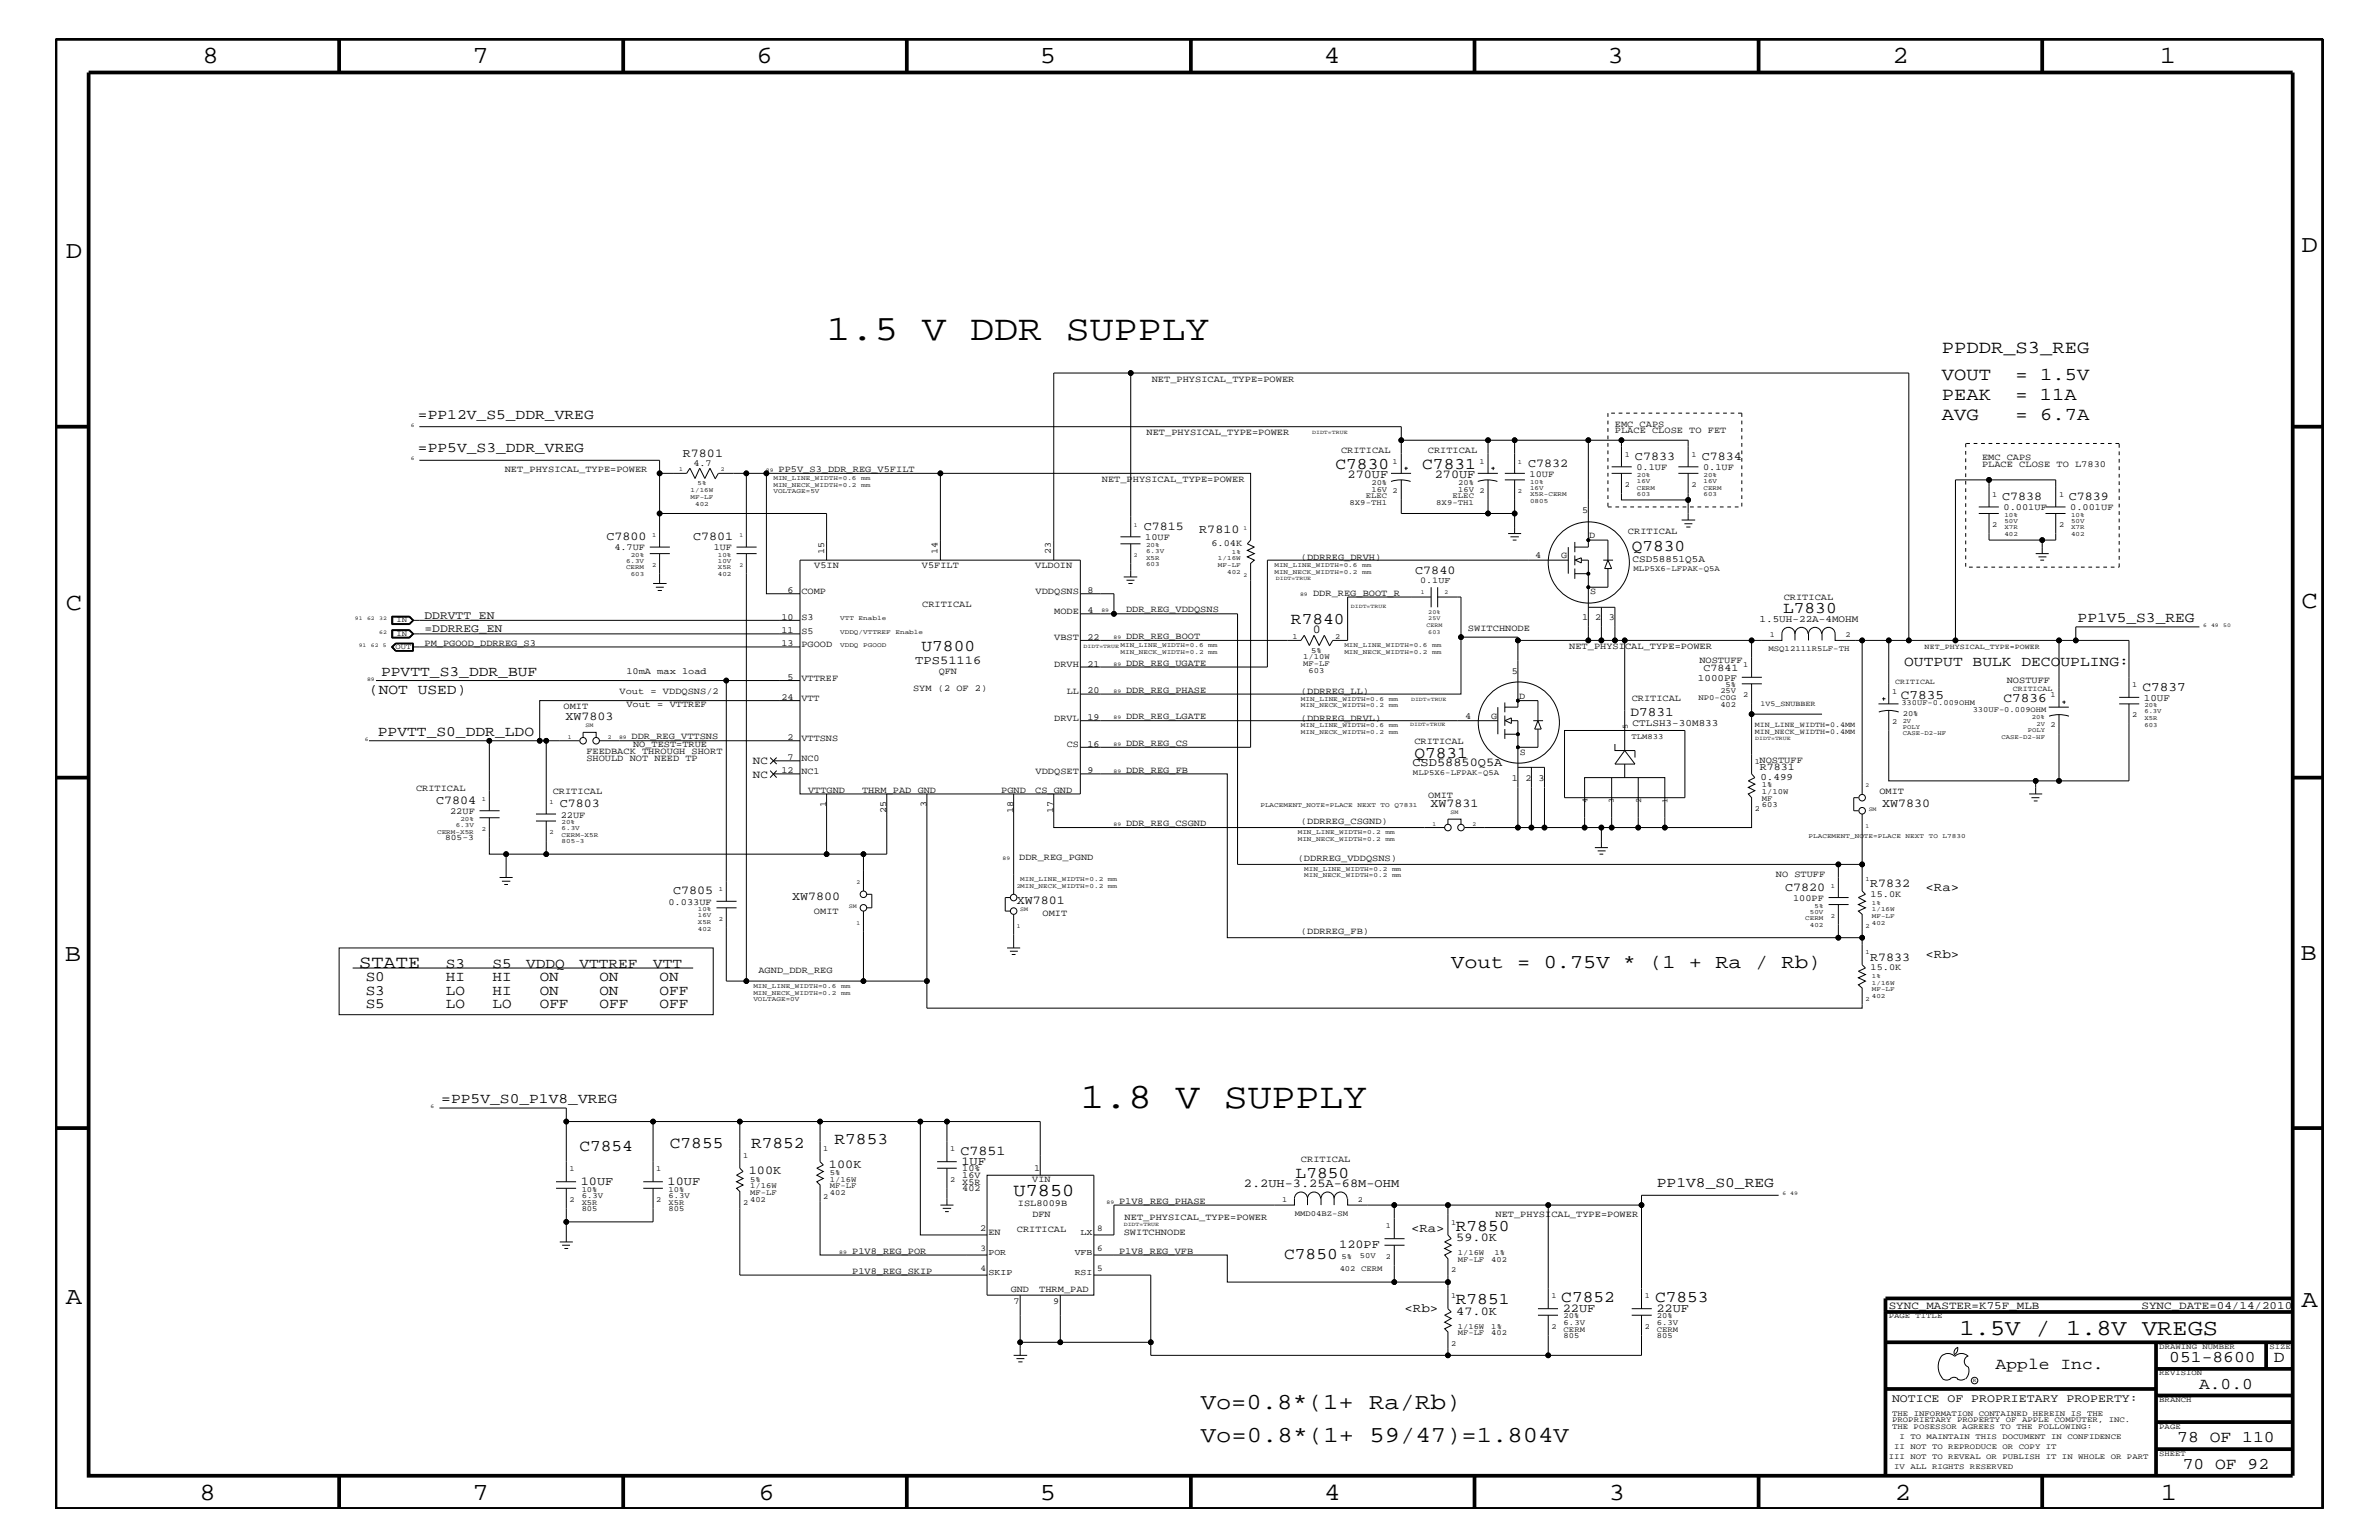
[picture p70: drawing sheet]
<svg xmlns="http://www.w3.org/2000/svg" width="432mm" height="279mm" viewBox="0 0 432 279" stroke-linecap="round" stroke-linejoin="round" font-family="sans-serif">
<defs><g id="words">
<g font-size="6.5">
<text x="150" y="61.7">1.5 V DDR SUPPLY</text>
<text x="196.1" y="201">1.8 V SUPPLY</text>
</g>
<g font-size="4.5">
<text x="36.7" y="11.5">8</text>
<text x="85.8" y="11.5">7</text>
<text x="137.3" y="11.5">6</text>
<text x="188.7" y="11.5">5</text>
<text x="240.3" y="11.5">4</text>
<text x="291.8" y="11.5">3</text>
<text x="343.5" y="11.5">2</text>
<text x="392" y="11.5">1</text>
<text x="11.9" y="46.8">D</text>
<text x="417.7" y="45.7">D</text>
<text x="11.9" y="110.6">C</text>
<text x="417.7" y="110.3">C</text>
<text x="11.8" y="174.3">B</text>
<text x="417.6" y="174.2">B</text>
<text x="11.9" y="236.7">A</text>
<text x="417.7" y="237.1">A</text>
<text x="36.2" y="272.1">8</text>
<text x="85.8" y="272.1">7</text>
<text x="137.7" y="272.1">6</text>
<text x="188.7" y="272.1">5</text>
<text x="240.4" y="272.1">4</text>
<text x="292" y="272.1">3</text>
<text x="343.9" y="272.1">2</text>
<text x="392.2" y="272.1">1</text>
</g>
<g font-size="4.1">
<text x="355.7" y="242.3">1.5V / 1.8V VREGS</text>
<text x="217.9" y="255.6">Vo=0.8*(1+ Ra/Rb)</text>
<text x="217.9" y="261.6">Vo=0.8*(1+ 59/47)=1.804V</text>
</g>
<text font-size="3.6" x="263.4" y="175.6">Vout = 0.75V * (1 + Ra / Rb)</text>
<g font-size="3.3">
<text x="352.5" y="64">PPDDR_S3_REG</text>
<text x="352.5" y="68.9">VOUT</text>
<text x="365.8" y="68.9">= 1.5V</text>
<text x="352.5" y="76.2">AVG</text>
<text x="352.5" y="72.6">PEAK</text>
<text x="365.8" y="72.6">= 11A</text>
<text x="365.8" y="76.2">= 6.7A</text>
<text x="65.2" y="175.6">STATE</text>
<text x="184" y="217">U7850</text>
</g>
<g font-size="3">
<text x="242.4" y="85">C7830</text>
<text x="258.1" y="85">C7831</text>
<text x="296.2" y="99.9">Q7830</text>
<text x="234.3" y="113.1">R7840</text>
<text x="323.6" y="111.2">L7830</text>
<text x="167.3" y="118.1">U7800</text>
<text x="256.7" y="137.5">Q7831</text>
<text x="105.2" y="208.9">C7854</text>
<text x="121.6" y="208.3">C7855</text>
<text x="136.3" y="208.2">R7852</text>
<text x="151.5" y="207.6">R7853</text>
<text x="235.2" y="213.6">L7850</text>
<text x="264.2" y="223.4">R7850</text>
<text x="233.1" y="228.4">C7850</text>
<text x="264.2" y="236.7">R7851</text>
<text x="283.4" y="236.2">C7852</text>
<text x="300.4" y="236.2">C7853</text>
<text x="362.2" y="248.4">Apple Inc.</text>
<text x="393.7" y="247.1">051-8600</text>
<text x="399.2" y="252">A.0.0</text>
<text x="412.7" y="247.1">D</text>
<text x="395.2" y="261.6">78 OF 110</text>
<text x="396.2" y="266.6">70 OF 92</text>
</g>
<g font-size="2.6">
<text x="75.9" y="76">=PP12V_S5_DDR_VREG</text>
<text x="75.9" y="82">=PP5V_S3_DDR_VREG</text>
<text x="377.1" y="112.9">PP1V5_S3_REG</text>
<text x="67" y="125.9">(NOT USED)</text>
<text x="69.2" y="122.6">PPVTT_S3_DDR_BUF</text>
<text x="345.6" y="120.8">OUTPUT BULK DECOUPLING:</text>
<text x="68.6" y="133.5">PPVTT_S0_DDR_LDO</text>
<text x="66.4" y="178">S0</text>
<text x="80.9" y="175.6">S3</text>
<text x="80.9" y="178">HI</text>
<text x="89.4" y="175.6">S5</text>
<text x="89.4" y="178">HI</text>
<text x="95.5" y="175.6">VDDQ</text>
<text x="98" y="178">ON</text>
<text x="105.2" y="175.6">VTTREF</text>
<text x="108.8" y="178">ON</text>
<text x="118.5" y="175.6">VTT</text>
<text x="119.7" y="178">ON</text>
<text x="66.4" y="180.5">S3</text>
<text x="66.4" y="182.9">S5</text>
<text x="80.9" y="182.9">LO</text>
<text x="80.9" y="180.5">LO</text>
<text x="89.4" y="182.9">LO</text>
<text x="89.4" y="180.5">HI</text>
<text x="98" y="182.9">OFF</text>
<text x="98" y="180.5">ON</text>
<text x="108.8" y="180.5">ON</text>
<text x="108.8" y="182.9">OFF</text>
<text x="119.7" y="180.5">OFF</text>
<text x="119.7" y="182.9">OFF</text>
<text x="80.1" y="200.2">=PP5V_S0_P1V8_VREG</text>
<text x="300.7" y="215.3">PP1V8_S0_REG</text>
</g>
<text font-size="2.5" x="174.3" y="209.6">C7851</text>
<g font-size="2.4">
<text x="388.9" y="125.3">C7837</text>
<text x="296" y="129.9">D7831</text>
<text x="345" y="126.9">C7835</text>
<text x="363.6" y="127.5">C7836</text>
</g>
<g font-size="2.3">
<text x="349.5" y="161.7">&lt;Ra&gt;</text>
<text x="349.5" y="173.8">&lt;Rb&gt;</text>
<text x="256.1" y="223.5">&lt;Ra&gt;</text>
<text x="254.9" y="238">&lt;Rb&gt;</text>
</g>
<g font-size="2.2">
<text x="124" y="82.8">R7801</text>
<text x="296.8" y="83.5">C7833</text>
<text x="308.9" y="83.5">C7834</text>
<text x="244.6" y="86.7">270UF</text>
<text x="260.4" y="86.7">270UF</text>
<text x="277.4" y="84.7">C7832</text>
<text x="363.4" y="90.7">C7838</text>
<text x="375.5" y="90.7">C7839</text>
<text x="110.1" y="98">C7800</text>
<text x="125.8" y="98">C7801</text>
<text x="207.6" y="96.2">C7815</text>
<text x="217.7" y="96.7">R7810</text>
<text x="256.9" y="104.1">C7840</text>
<text x="238.3" y="114.8">0</text>
<text x="166.1" y="120.4">TPS51116</text>
<text x="102.7" y="130.7">XW7803</text>
<text x="256.4" y="139">CSD58850Q5A</text>
<text x="79.2" y="145.9">C7804</text>
<text x="101.6" y="146.5">C7803</text>
<text x="259.6" y="146.4">XW7831</text>
<text x="341.6" y="146.4">XW7830</text>
<text x="324" y="161.7">C7820</text>
<text x="339.4" y="160.9">R7832</text>
<text x="122.2" y="162.2">C7805</text>
<text x="143.8" y="163.4">XW7800</text>
<text x="184.6" y="163.9">XW7801</text>
<text x="339.4" y="174.3">R7833</text>
<text x="105.4" y="215">10UF</text>
<text x="121.2" y="215">10UF</text>
<text x="135.9" y="213">100K</text>
<text x="150.5" y="211.9">100K</text>
<text x="174.5" y="211.4">1UF</text>
<text x="225.8" y="215.3">2.2UH-3.25A-68M-OHM</text>
<text x="243.1" y="226.5">120PF</text>
<text x="264.3" y="225.2">59.0K</text>
<text x="264.3" y="238.5">47.0K</text>
<text x="283.6" y="238">22UF</text>
<text x="300.7" y="238">22UF</text>
</g>
<g font-size="2.1">
<text x="77" y="112.3">DDRVTT_EN</text>
<text x="77" y="114.8">=DDRREG_EN</text>
<text x="343.4" y="254.4">NOTICE OF PROPRIETARY PROPERTY:</text>
</g>
<g font-size="2">
<text x="136.7" y="138.6">NC</text>
<text x="136.7" y="141.1">NC</text>
<text x="342.8" y="237.4">SYNC_MASTER=K75F_MLB</text>
<text x="388.7" y="237.4">SYNC_DATE=04/14/2010</text>
</g>
<g font-size="1.9">
<text x="309.2" y="121.7">C7841</text>
<text x="319.4" y="139.7">R7831</text>
</g>
<g font-size="1.8">
<text x="296.3" y="102.1">CSD58851Q5A</text>
<text x="319.4" y="112.9">1.5UH-22A-4MOHM</text>
<text x="308.2" y="123.5">1000PF</text>
<text x="296.3" y="131.7">CTLSH3-30M833</text>
<text x="389.1" y="127.1">10UF</text>
<text x="319.5" y="141.5">0.499</text>
</g>
<g font-size="1.7">
<text x="209" y="69.3">NET_PHYSICAL_TYPE=POWER</text>
<text x="293.1" y="77.4">EMC CAPS</text>
<text x="208.1" y="78.9">NET_PHYSICAL_TYPE=POWER</text>
<text x="243.4" y="82.2">CRITICAL</text>
<text x="259.2" y="82.2">CRITICAL</text>
<text x="293.1" y="78.6">PLACE CLOSE TO FET</text>
<text x="359.7" y="83.5">EMC CAPS</text>
<text x="91.6" y="85.6">NET_PHYSICAL_TYPE=POWER</text>
<text x="125.9" y="84.5">4.7</text>
<text x="141.3" y="85.6">PP5V_S3_DDR_REG_V5FILT</text>
<text x="200" y="87.4">NET_PHYSICAL_TYPE=POWER</text>
<text x="277.6" y="86.5">10UF</text>
<text x="297" y="85.3">0.1UF</text>
<text x="309.1" y="85.3">0.1UF</text>
<text x="359.7" y="84.7">PLACE CLOSE TO L7830</text>
<text x="287.2" y="93.2">5</text>
<text x="363.6" y="92.6">0.001UF</text>
<text x="375.8" y="92.6">0.001UF</text>
<text x="111.5" y="99.9">4.7UF</text>
<text x="129.5" y="99.9">1UF</text>
<text x="149.6" y="100.4" transform="rotate(-90 149.6 100.4)">15</text>
<text x="170.2" y="100.4" transform="rotate(-90 170.2 100.4)">14</text>
<text x="190.8" y="100.4" transform="rotate(-90 190.8 100.4)">23</text>
<text x="207.9" y="98">10UF</text>
<text x="219.9" y="99.1">6.04K</text>
<text x="236.1" y="101.6">(DDRREG_DRVH)</text>
<text x="278.6" y="101.3">4</text>
<text x="283.4" y="101.3">G</text>
<text x="288.5" y="97.6">D</text>
<text x="295.5" y="96.8">CRITICAL</text>
<text x="142.9" y="107.6">6</text>
<text x="145.5" y="107.7">COMP</text>
<text x="147.8" y="103.1">V5IN</text>
<text x="167.3" y="103.1">V5FILT</text>
<text x="187.9" y="103.1">VLDOIN</text>
<text x="188" y="107.7">VDDQSNS</text>
<text x="197.4" y="107.6">8</text>
<text x="288.6" y="107.8">S</text>
<text x="141.8" y="112.5">10</text>
<text x="145.5" y="112.6">S3</text>
<text x="167.4" y="110.2">CRITICAL</text>
<text x="191.3" y="111.4">MODE</text>
<text x="197.4" y="111.2">4</text>
<text x="204.4" y="111.1">DDR_REG_VDDQSNS</text>
<text x="238.3" y="108.1">DDR_REG_BOOT_R</text>
<text x="287.2" y="112.6">1</text>
<text x="289.6" y="112.6">2</text>
<text x="292" y="112.6">3</text>
<text x="323.8" y="108.9">CRITICAL</text>
<text x="77" y="117.2">PM_PGOOD_DDRREG_S3</text>
<text x="141.8" y="114.8">11</text>
<text x="141.8" y="117.3">13</text>
<text x="145.5" y="117.4">PGOOD</text>
<text x="145.5" y="115">S5</text>
<text x="191.3" y="116.2">VBST</text>
<text x="197.4" y="116.1">22</text>
<text x="204.4" y="115.9">DDR_REG_BOOT</text>
<text x="266.4" y="114.4">SWITCHNODE</text>
<text x="284.8" y="117.7">NET_PHYSICAL_TYPE=POWER</text>
<text x="112.4" y="125.9">Vout = VDDQSNS/2</text>
<text x="113.7" y="122.3">10mA max load</text>
<text x="142.9" y="123.4">5</text>
<text x="145.5" y="123.5">VTTREF</text>
<text x="165.7" y="125.3">SYM (2 OF 2)</text>
<text x="170.4" y="122.4">QFN</text>
<text x="191.3" y="121">DRVH</text>
<text x="193.6" y="125.9">LL</text>
<text x="197.4" y="125.8">20</text>
<text x="197.4" y="120.9">21</text>
<text x="204.4" y="120.8">DDR_REG_UGATE</text>
<text x="204.4" y="125.7">DDR_REG_PHASE</text>
<text x="236.1" y="125.9">(DDRREG_LL)</text>
<text x="274.4" y="122.3">5</text>
<text x="308.4" y="120.3">NOSTUFF</text>
<text x="364.2" y="123.9">NOSTUFF</text>
<text x="102.3" y="128.6">OMIT</text>
<text x="113.7" y="128.3">Vout = VTTREF</text>
<text x="141.8" y="127">24</text>
<text x="145.5" y="127.1">VTT</text>
<text x="191.3" y="130.8">DRVL</text>
<text x="197.4" y="130.7">19</text>
<text x="204.4" y="130.5">DDR_REG_LGATE</text>
<text x="236.1" y="130.8">(DDRREG_DRVL)</text>
<text x="265.9" y="130.4">4</text>
<text x="270.7" y="130.4">G</text>
<text x="275.8" y="126.8">D</text>
<text x="296.2" y="127.1">CRITICAL</text>
<text x="106.4" y="136.8">FEEDBACK THROUGH SHORT</text>
<text x="114.6" y="134.1">DDR_REG_VTTSNS</text>
<text x="114.9" y="135.6">NO_TEST=TRUE</text>
<text x="142.9" y="134.2">2</text>
<text x="142.9" y="137.9">7</text>
<text x="145.5" y="134.4">VTTSNS</text>
<text x="193.6" y="135.6">CS</text>
<text x="197.4" y="135.5">16</text>
<text x="204.4" y="135.3">DDR_REG_CS</text>
<text x="256.7" y="135">CRITICAL</text>
<text x="275.8" y="136.9">S</text>
<text x="75.5" y="143.5">CRITICAL</text>
<text x="106.4" y="138">SHOULD NOT NEED TP</text>
<text x="141.8" y="140.3">12</text>
<text x="145.5" y="138">NC0</text>
<text x="145.5" y="140.4">NC1</text>
<text x="146.7" y="143.9">VTTGND</text>
<text x="156.5" y="143.9">THRM_PAD GND</text>
<text x="181.7" y="143.9">PGND</text>
<text x="187.9" y="143.9">CS_GND</text>
<text x="188" y="140.4">VDDQSET</text>
<text x="197.4" y="140.3">9</text>
<text x="204.4" y="140.2">DDR_REG_FB</text>
<text x="274.4" y="141.7">1</text>
<text x="276.9" y="141.7">2</text>
<text x="279.2" y="141.7">3</text>
<text x="319.4" y="138.4">NOSTUFF</text>
<text x="81.7" y="147.7">22UF</text>
<text x="100.3" y="144">CRITICAL</text>
<text x="101.8" y="148.4">22UF</text>
<text x="149.9" y="146.4" transform="rotate(-90 149.9 146.4)">1</text>
<text x="160.9" y="147.5" transform="rotate(-90 160.9 147.5)">25</text>
<text x="168.1" y="146.4" transform="rotate(-90 168.1 146.4)">3</text>
<text x="183.9" y="147.5" transform="rotate(-90 183.9 147.5)">18</text>
<text x="191.2" y="147.5" transform="rotate(-90 191.2 147.5)">17</text>
<text x="204.4" y="149.9">DDR_REG_CSGND</text>
<text x="236.1" y="149.5">(DDRREG_CSGND)</text>
<text x="259.2" y="144.7">OMIT</text>
<text x="341.1" y="144">OMIT</text>
<text x="185" y="156">DDR_REG_PGND</text>
<text x="235.5" y="156.2">(DDRREG_VDDQSNS)</text>
<text x="322.3" y="159.2">NO STUFF</text>
<text x="121.3" y="164.1">0.033UF</text>
<text x="147.7" y="165.8">OMIT</text>
<text x="189.2" y="166.1">OMIT</text>
<text x="325.5" y="163.5">100PF</text>
<text x="339.5" y="162.8">15.0K</text>
<text x="236.1" y="169.5">(DDRREG_FB)</text>
<text x="137.7" y="176.6">AGND_DDR_REG</text>
<text x="339.5" y="176.1">15.0K</text>
<text x="174.7" y="213.6">16V</text>
<text x="174.7" y="214.9">X5R</text>
<text x="174.7" y="212.5">10%</text>
<text x="187.4" y="214.4">VIN</text>
<text x="187.7" y="212.4">1</text>
<text x="236.1" y="210.8">CRITICAL</text>
<text x="174.7" y="216.1">402</text>
<text x="184.7" y="218.9">ISL8009B</text>
<text x="187.4" y="220.8">DFN</text>
<text x="203.1" y="218.4">P1V8_REG_PHASE</text>
<text x="204.1" y="221.3">NET_PHYSICAL_TYPE=POWER</text>
<text x="271.4" y="220.8">NET_PHYSICAL_TYPE=POWER</text>
<text x="154.7" y="227.5">P1V8_REG_POR</text>
<text x="177.9" y="223.4">2</text>
<text x="179.4" y="224.1">EN</text>
<text x="184.6" y="223.5">CRITICAL</text>
<text x="203.1" y="227.5">P1V8_REG_VFB</text>
<text x="204" y="224.1">SWITCHNODE</text>
<text x="154.7" y="231.1">P1V8_REG_SKIP</text>
<text x="183.5" y="234.4">GND</text>
<text x="184" y="236.7">7</text>
<text x="188.6" y="234.4">THRM_PAD</text>
<text x="191.2" y="236.7">9</text>
</g>
<g font-size="1.6">
<text x="257.8" y="105.9">0.1UF</text>
<text x="178" y="227">3</text>
<text x="179.4" y="227.7">POR</text>
<text x="195.1" y="227.7">VFB</text>
<text x="196.1" y="224.1">LX</text>
<text x="199.1" y="223.4">8</text>
<text x="199.1" y="227">6</text>
<text x="178" y="230.7">4</text>
<text x="179.4" y="231.3">SKIP</text>
<text x="195.1" y="231.3">RSI</text>
<text x="199.1" y="230.7">5</text>
</g>
<text font-size="1.5" x="80.8" y="152.4">805-3</text>
<g font-size="1.4">
<text x="294.9" y="82.8">1</text>
<text x="307" y="82.8">1</text>
<text x="248.9" y="88.1">20%</text>
<text x="248.9" y="89.3">16V 2</text>
<text x="252.7" y="84.1">1</text>
<text x="264.7" y="89.3">16V 2</text>
<text x="264.7" y="88.1">20%</text>
<text x="268.6" y="84.1">1</text>
<text x="294.9" y="88.3">2</text>
<text x="307" y="88.3">2</text>
<text x="244.9" y="91.6">8X9-TH1</text>
<text x="247.9" y="90.4">ELEC</text>
<text x="260.7" y="91.6">8X9-TH1</text>
<text x="263.7" y="90.4">ELEC</text>
<text x="361.6" y="95.6">2</text>
<text x="361.6" y="90.1">1</text>
<text x="373.7" y="95.6">2</text>
<text x="373.7" y="90.1">1</text>
<text x="296.5" y="103.6">MLP5X6-LFPAK-Q5A</text>
<text x="72" y="112.9">IN</text>
<text x="71.8" y="117.8">OUT</text>
<text x="72" y="115.3">IN</text>
<text x="234.6" y="115.9">1</text>
<text x="236.5" y="119.6">1/10W</text>
<text x="238" y="118.4">5%</text>
<text x="242.3" y="115.9">2</text>
<text x="321" y="118.1">MSQ12111R5LF-TH</text>
<text x="321.2" y="115.6">1</text>
<text x="334.9" y="115.6">2</text>
<text x="349.3" y="117.7">NET_PHYSICAL_TYPE=POWER</text>
<text x="236.5" y="120.8">MF-LF</text>
<text x="237.5" y="122">603</text>
<text x="312.3" y="125.8">25V</text>
<text x="313.2" y="124.7">5%</text>
<text x="316.4" y="121">1</text>
<text x="343.4" y="125.9">1</text>
<text x="344" y="124.1">CRITICAL</text>
<text x="365.3" y="125.3">CRITICAL</text>
<text x="387" y="124.7">1</text>
<text x="308.3" y="127">NP0-C0G</text>
<text x="312.3" y="128.2">402</text>
<text x="316.4" y="126.5">2</text>
<text x="318.5" y="131.9">MIN_LINE_WIDTH=0.4MM</text>
<text x="319.5" y="128">1V5_SNUBBER</text>
<text x="343.4" y="131.3">2</text>
<text x="345.1" y="128">330UF-0.009OHM</text>
<text x="345.4" y="129.9">20%</text>
<text x="358.1" y="129.1">330UF-0.009OHM</text>
<text x="372.2" y="131.9">2</text>
<text x="372.2" y="126.5">1</text>
<text x="387" y="130.2">2</text>
<text x="295.5" y="132.2" transform="rotate(-90 295.5 132.2)">5</text>
<text x="296.1" y="134.1">TLM833</text>
<text x="318.5" y="133.2">MIN_NECK_WIDTH=0.4MM</text>
<text x="256.5" y="140.6">MLP5X6-LFPAK-Q5A</text>
<text x="318.5" y="138.6">1</text>
<text x="319.8" y="142.9">1%</text>
<text x="288.1" y="145.7" transform="rotate(-90 288.1 145.7)">4</text>
<text x="292.9" y="145.7" transform="rotate(-90 292.9 145.7)">3</text>
<text x="297.9" y="145.7" transform="rotate(-90 297.9 145.7)">2</text>
<text x="302.7" y="145.7" transform="rotate(-90 302.7 145.7)">1</text>
<text x="318.5" y="147.1">2</text>
<text x="319.8" y="146.5">603</text>
<text x="319.8" y="145.3">MF</text>
<text x="319.8" y="144">1/10W</text>
<text x="149.4" y="208.9">1</text>
<text x="172.5" y="208.9">1</text>
<text x="103.4" y="212.5">1</text>
<text x="119.1" y="212.5">1</text>
<text x="134.9" y="210.2">1</text>
<text x="136.1" y="215.6">1/16W</text>
<text x="136.1" y="214.4">5%</text>
<text x="150.6" y="213.2">5%</text>
<text x="150.6" y="214.4">1/16W</text>
<text x="150.6" y="215.6">MF-LF</text>
<text x="172.5" y="214.4">2</text>
<text x="103.4" y="218">2</text>
<text x="105.6" y="217.3">6.3V</text>
<text x="105.6" y="218.6">X5R</text>
<text x="105.6" y="219.7">805</text>
<text x="105.6" y="216.2">10%</text>
<text x="119.1" y="218">2</text>
<text x="121.3" y="217.3">6.3V</text>
<text x="121.3" y="218.6">X5R</text>
<text x="121.3" y="219.7">805</text>
<text x="121.3" y="216.2">10%</text>
<text x="134.9" y="218.6">2</text>
<text x="136.1" y="216.9">MF-LF</text>
<text x="136.1" y="218">402</text>
<text x="149.4" y="217.5">2</text>
<text x="150.6" y="216.9">402</text>
<text x="232.7" y="218">1</text>
<text x="235" y="220.6">MMD04BZ-SM</text>
<text x="246.5" y="218">2</text>
<text x="251.5" y="222.9">1</text>
<text x="263.4" y="222.3">1</text>
<text x="264.6" y="227.7">1/16W</text>
<text x="271.3" y="227.7">1%</text>
<text x="243.2" y="230.7">402</text>
<text x="243.5" y="228.4">5%</text>
<text x="246.8" y="228.2">50V</text>
<text x="247.1" y="230.7">CERM</text>
<text x="251.5" y="228.4">2</text>
<text x="263.4" y="230.7">2</text>
<text x="264.6" y="229">MF-LF</text>
<text x="270.7" y="229">402</text>
<text x="263.4" y="235.6">1</text>
<text x="281.6" y="235.6">1</text>
<text x="283.8" y="239.2">20%</text>
<text x="298.5" y="235.6">1</text>
<text x="300.7" y="239.2">20%</text>
<text x="342.8" y="239.2">PAGE TITLE</text>
<text x="263.4" y="244.1">2</text>
<text x="264.6" y="242.3">MF-LF</text>
<text x="264.6" y="241.1">1/16W</text>
<text x="270.7" y="242.3">402</text>
<text x="270.7" y="241.1">1%</text>
<text x="281.6" y="241.1">2</text>
<text x="283.8" y="240.3">6.3V</text>
<text x="283.8" y="242.8">805</text>
<text x="283.8" y="241.6">CERM</text>
<text x="298.5" y="241.1">2</text>
<text x="300.7" y="241.6">CERM</text>
<text x="300.7" y="242.8">805</text>
<text x="300.7" y="240.3">6.3V</text>
<text x="391.9" y="244.7">DRAWING NUMBER</text>
<text x="411.9" y="244.7">SIZE</text>
<text x="391.9" y="249.5">REVISION</text>
<text x="343.4" y="256.8">THE INFORMATION CONTAINED HEREIN IS THE</text>
<text x="391.9" y="254.4">BRANCH</text>
<text x="343.4" y="259.3">THE POSESSOR AGREES TO THE FOLLOWING:</text>
<text x="343.4" y="258">PROPRIETARY PROPERTY OF APPLE COMPUTER, INC.</text>
<text x="343.8" y="262.9">II NOT TO REPRODUCE OR COPY IT</text>
<text x="344.8" y="261.1">I TO MAINTAIN THIS DOCUMENT IN CONFIDENCE</text>
<text x="391.9" y="259.3">PAGE</text>
<text x="342.8" y="264.7">III NOT TO REVEAL OR PUBLISH IT IN WHOLE OR PART</text>
<text x="343.8" y="266.6">IV ALL RIGHTS RESERVED</text>
<text x="391.9" y="264.1">SHEET</text>
</g>
<g font-size="1.2">
<text x="125.3" y="89.3">1/16W</text>
<text x="126.6" y="88.1">5%</text>
<text x="140.4" y="88.3">MIN_NECK_WIDTH=0.2</text>
<text x="140.4" y="87.1">MIN_LINE_WIDTH=0.6</text>
<text x="140.4" y="89.5">VOLTAGE=5V</text>
<text x="156.3" y="88.3">mm</text>
<text x="156.3" y="87.1">mm</text>
<text x="275.5" y="89.5">2</text>
<text x="275.5" y="84.1">1</text>
<text x="277.7" y="88.8">16V</text>
<text x="277.7" y="87.7">10%</text>
<text x="297.1" y="86.5">20%</text>
<text x="297.1" y="87.6">16V</text>
<text x="297.1" y="88.8">CERM</text>
<text x="309.2" y="88.8">CERM</text>
<text x="309.2" y="87.6">16V</text>
<text x="309.2" y="86.5">20%</text>
<text x="125.3" y="90.5">MF-LF</text>
<text x="126.2" y="91.7">402</text>
<text x="277.7" y="91.2">0805</text>
<text x="277.7" y="90">X5R-CERM</text>
<text x="297.1" y="90">603</text>
<text x="309.2" y="90">603</text>
<text x="363.8" y="93.8">10%</text>
<text x="363.8" y="94.9">50V</text>
<text x="375.9" y="93.8">10%</text>
<text x="375.9" y="94.9">50V</text>
<text x="114.5" y="101">20%</text>
<text x="118.4" y="97.4">1</text>
<text x="130.3" y="101">10%</text>
<text x="208" y="100.4">6.3V</text>
<text x="208" y="101.5">X5R</text>
<text x="208" y="99.3">20%</text>
<text x="221.1" y="101.6">1/16W</text>
<text x="223.6" y="100.4">1%</text>
<text x="363.8" y="97.3">402</text>
<text x="363.8" y="96">X7R</text>
<text x="375.9" y="97.3">402</text>
<text x="375.9" y="96">X7R</text>
<text x="113.6" y="102.1">6.3V</text>
<text x="113.6" y="103.3">CERM</text>
<text x="114.5" y="104.6">603</text>
<text x="118.4" y="102.9">2</text>
<text x="130.3" y="103.3">X5R</text>
<text x="130.3" y="104.6">402</text>
<text x="130.3" y="102.1">10V</text>
<text x="208" y="102.7">603</text>
<text x="221.1" y="102.9">MF-LF</text>
<text x="222.8" y="104.1">402</text>
<text x="231.3" y="102.9">MIN_LINE_WIDTH=0.6</text>
<text x="231.3" y="104.1">MIN_NECK_WIDTH=0.2</text>
<text x="247.2" y="102.9">mm</text>
<text x="247.2" y="104.1">mm</text>
<text x="152.5" y="112.6">VTT</text>
<text x="155.8" y="112.6">Enable</text>
<text x="152.5" y="117.4">VDDQ</text>
<text x="152.5" y="115">VDDQ/VTTREF</text>
<text x="156.7" y="117.4">PGOOD</text>
<text x="162.5" y="115">Enable</text>
<text x="203.4" y="118.6">MIN_NECK_WIDTH=0.2</text>
<text x="203.4" y="117.4">MIN_LINE_WIDTH=0.6</text>
<text x="219.3" y="118.6">mm</text>
<text x="219.3" y="117.4">mm</text>
<text x="244" y="118.6">MIN_NECK_WIDTH=0.2</text>
<text x="244" y="117.4">MIN_LINE_WIDTH=0.6</text>
<text x="259.9" y="118.6">mm</text>
<text x="259.9" y="117.4">mm</text>
<text x="236.1" y="131.9">MIN_LINE_WIDTH=0.6</text>
<text x="236.1" y="127.1">MIN_LINE_WIDTH=0.6</text>
<text x="236.1" y="128.3">MIN_NECK_WIDTH=0.2</text>
<text x="252.1" y="131.9">mm</text>
<text x="252.1" y="127.1">mm</text>
<text x="252.1" y="128.3">mm</text>
<text x="345.4" y="131.1">2V</text>
<text x="368.8" y="130.5">20%</text>
<text x="369.7" y="131.7">2V</text>
<text x="389.2" y="131.9">603</text>
<text x="389.2" y="130.7">X5R</text>
<text x="389.2" y="129.4">6.3V</text>
<text x="389.2" y="128.3">20%</text>
<text x="236.1" y="133.2">MIN_NECK_WIDTH=0.2</text>
<text x="252.1" y="133.2">mm</text>
<text x="345.4" y="133.4">CASE-D2-HF</text>
<text x="345.4" y="132.2">POLY</text>
<text x="363.3" y="134.1">CASE-D2-HF</text>
<text x="368" y="132.8">POLY</text>
<text x="83.6" y="149">20%</text>
<text x="87.5" y="145.3">1</text>
<text x="99.7" y="145.9">1</text>
<text x="101.9" y="149.5">20%</text>
<text x="228.8" y="146.5">PLACEMENT_NOTE=PLACE</text>
<text x="246.4" y="146.5">NEXT</text>
<text x="250.6" y="146.5">TO</text>
<text x="253.1" y="146.5">Q7831</text>
<text x="79.3" y="151.2">CERM-X5R</text>
<text x="82.7" y="150.1">6.3V</text>
<text x="87.5" y="150.7">2</text>
<text x="99.7" y="151.3">2</text>
<text x="101.9" y="151.8">CERM-X5R</text>
<text x="101.9" y="153">805-3</text>
<text x="101.9" y="150.7">6.3V</text>
<text x="235.5" y="151.3">MIN_LINE_WIDTH=0.2</text>
<text x="235.5" y="152.6">MIN_NECK_WIDTH=0.2</text>
<text x="251.5" y="151.3">mm</text>
<text x="251.5" y="152.6">mm</text>
<text x="328.3" y="152">PLACEMENT_NOTE=PLACE</text>
<text x="345.9" y="152">NEXT</text>
<text x="350.1" y="152">TO</text>
<text x="352.6" y="152">L7830</text>
<text x="130.5" y="161.7">1</text>
<text x="185.2" y="159.9">MIN_LINE_WIDTH=0.2</text>
<text x="201.1" y="161.1">mm</text>
<text x="201.1" y="159.9">mm</text>
<text x="236.7" y="158">MIN_LINE_WIDTH=0.2</text>
<text x="236.7" y="159.2">MIN_NECK_WIDTH=0.2</text>
<text x="252.7" y="158">mm</text>
<text x="252.7" y="159.2">mm</text>
<text x="332.3" y="161.1">1</text>
<text x="338.6" y="159.9">1</text>
<text x="126.7" y="167.6">X5R</text>
<text x="126.7" y="166.4">16V</text>
<text x="126.7" y="165.3">10%</text>
<text x="130.5" y="167.1">2</text>
<text x="327.7" y="167">CERM</text>
<text x="328.5" y="165.8">50V</text>
<text x="329.4" y="164.7">5%</text>
<text x="332.3" y="166.5">2</text>
<text x="339.8" y="167.8">402</text>
<text x="339.8" y="164.1">1%</text>
<text x="339.8" y="165.3">1/16W</text>
<text x="339.8" y="166.5">MF-LF</text>
<text x="126.7" y="168.9">402</text>
<text x="328.5" y="168.2">402</text>
<text x="338.6" y="168.3">2</text>
<text x="338.6" y="173.2">1</text>
<text x="136.7" y="179.3">MIN_LINE_WIDTH=0.6</text>
<text x="152.7" y="179.3">mm</text>
<text x="339.8" y="179.9">MF-LF</text>
<text x="339.8" y="177.4">1%</text>
<text x="339.8" y="178.7">1/16W</text>
<text x="136.7" y="181.6">VOLTAGE=0V</text>
<text x="136.7" y="180.5">MIN_NECK_WIDTH=0.2</text>
<text x="152.7" y="180.5">mm</text>
<text x="338.6" y="181.6">2</text>
<text x="339.8" y="181">402</text>
</g>
<g font-size="1.1">
<text x="123.3" y="85.5">1</text>
<text x="130.8" y="85.5">2</text>
<text x="205.8" y="95.6">1</text>
<text x="134.2" y="97.4">1</text>
<text x="205.8" y="101">2</text>
<text x="225.7" y="96.2">1</text>
<text x="134.2" y="102.9">2</text>
<text x="225.7" y="104.7">2</text>
<text x="257.9" y="107.7">1</text>
<text x="262.2" y="107.7">2</text>
<text x="258.9" y="113.7">CERM</text>
<text x="259.2" y="112.6">25V</text>
<text x="259.2" y="111.4">20%</text>
<text x="259.2" y="115">603</text>
<text x="106.3" y="131.9">SM</text>
<text x="103" y="134.1">1</text>
<text x="110.3" y="134.1">2</text>
<text x="338.6" y="142.9">2</text>
<text x="260" y="149.8">1</text>
<text x="263.3" y="147.7">SM</text>
<text x="267.3" y="149.8">2</text>
<text x="339.2" y="147.1">SM</text>
<text x="338.6" y="150.1">1</text>
<text x="155.4" y="160.5">2</text>
<text x="184.6" y="161.1">2MIN_NECK_WIDTH=0.2</text>
<text x="154.1" y="164.7">SM</text>
<text x="155.4" y="167.8">1</text>
<text x="185.2" y="165.3">SM</text>
<text x="184.6" y="168.3">1</text>
</g>
<g font-size="1">
<text x="74.6" y="77.4">6</text>
<text x="74.6" y="83.5">6</text>
<text x="238.2" y="78.7">DIDT=TRUE</text>
<text x="139" y="85.6">89</text>
<text x="231.6" y="105.3">DIDT=TRUE</text>
<text x="64.4" y="112.6">91</text>
<text x="66.6" y="112.6">62</text>
<text x="68.8" y="112.6">32</text>
<text x="199.9" y="111.1">89</text>
<text x="236" y="108.1">89</text>
<text x="245.2" y="110.3">DIDT=TRUE</text>
<text x="399.9" y="113.7">6</text>
<text x="401.3" y="113.7">49</text>
<text x="403.5" y="113.7">50</text>
<text x="65.1" y="117.4">91</text>
<text x="67.3" y="117.4">62</text>
<text x="68.8" y="115">62</text>
<text x="69.5" y="117.4">5</text>
<text x="196.7" y="117.5">DIDT=TRUE</text>
<text x="202.1" y="115.9">89</text>
<text x="66.6" y="123.5">89</text>
<text x="202.1" y="125.7">89</text>
<text x="202.1" y="120.8">89</text>
<text x="202.1" y="130.5">89</text>
<text x="255.9" y="131.8">DIDT=TRUE</text>
<text x="256.1" y="127.1">DIDT=TRUE</text>
<text x="66.2" y="134.4">6</text>
<text x="112.4" y="134.1">89</text>
<text x="202.1" y="135.3">89</text>
<text x="318.6" y="134.3">DIDT=TRUE</text>
<text x="202.1" y="140.2">89</text>
<text x="202.1" y="149.9">89</text>
<text x="181.9" y="156">89</text>
<text x="78.1" y="201">6</text>
<text x="200.8" y="218.4">89</text>
<text x="323.5" y="216.9">6</text>
<text x="325" y="216.9">49</text>
<text x="152.3" y="227.5">89</text>
<text x="204" y="222.4">DIDT=TRUE</text>
<text x="358.1" y="250.7">R</text>
</g>
</g></defs>
<g fill="none" stroke="#000" stroke-width=".18">
<path d="M76.1 77.4h178.2v2.5M205.2 67.7v29.7M270.1 79.9h-15.8v6M274.9 79.9h-4.8v6M288.3 79.9h-13.4v6M294.3 79.9h-6v19.4h-2.5M294.3 79.9h12.1v4.8M294.3 79.9v4.8M76.1 83.5h43.6v15.8M117.9 99.3h3.7M119.7 85.9h4.9l.6-1 1 1.9 .8-1.9 .9 1.9 1-1.9 .9 1.9M119.7 93.2h30.3v8.4"/>
<path d="M129.8 86.9l.6-1h5.1v13.4M133.7 99.3h3.6M135.5 85.9h3.6v21.8h6.1M139.1 85.9h31.6M170.7 85.9h56.3v12.1l-.6 .7 1.3 .6-1.3 .6 1.3 .5-1.3 .6 1.3 .6-.7 .6v33.4h-30.9M170.7 85.9v15.7M203.4 97.4h3.6M203.4 98.7h3.6M205.2 98.7v6M252.5 87.4a5.7 5.7 0 0 1 3.5 0M252.5 85.9h3.6M254.3 87.1v6.1h20.6"/>
<path d="M254.9 84.9h.6M255.2 84.7v.6M268.2 87.4a5.7 5.7 0 0 1 3.6 0M268.2 85.9h3.7M270.1 87.1v6.1M270.7 84.9h.6M271 84.7v.6M273.1 85.9h3.7M273.1 87.1h3.7M273.7 96.8h2.4M274.2 97.4h1.5M274.6 98h.7"/>
<path d="M274.9 87.1v9.7M284.6 99.3v4.8M285.8 98.3v1.9M288.3 98h3.5v3.6M292.5 85.9h3.7M292.5 84.7h3.7M294.3 85.9v4.8h12.1v-4.8M304.6 85.9h3.7M304.6 84.7h3.7M305.2 94.3h2.5M305.7 95h1.5M306.1 95.6h.7"/>
<path d="M306.4 90.7v3.6M359.2 93.2h3.6M359.2 92h3.6M361 93.2v4.8h12.1v-4.8M361 87.1v4.9M370.7 98v2.4M371.3 93.2h3.6M371.3 92h3.6M373.1 92v-4.9h-18.2v29.1h18.8M71.1 111.8h3.2l.8 .8-.8 .7h-3.2zM71.1 114.2h3.2l.8 .8-.8 .8h-3.2zM71.1 113.2h3.2"/>
<path d="M71.1 111.9h3.2M71.1 115.7h3.2M71.1 114.3h3.2M71.2 111.9v1.3M71.2 114.3v1.4M71.3 112h3l.6 .6-.6 .5h-3zM71.3 114.4h3l.6 .6-.6 .6h-3zM71.8 116.7h3.2v1.4h-3.2M71.8 116.8h3.1v1.3h-3.1l-.6-.7zM71.8 116.7l-.8 .7 .8 .7M71.8 116.7l-.7 .7 .7 .7M71.9 116.8l-.6 .6 .6 .7"/>
<path d="M74.3 111.9l.7 .7-.7 .6M74.3 111.9l.6 .7M74.3 114.3l.7 .7-.7 .7M74.3 114.3l.6 .7M74.9 115h70.3M74.9 112.6h70.3M74.9 117.4h70.3M74.9 112.6l-.6 .6M74.9 115l-.6 .7M117.9 100.4h3.7M118.5 105.9h2.5M119 106.5h1.5"/>
<path d="M119.4 107.1h.7M119.7 100.4v5.5M133.7 100.4h3.6M135.5 100.4v77.6h-3.7v-13.3M145.2 101.6h50.9v42.4h-50.9zM191.3 101.6v-33.9h155.2v48.5M196.1 107.7h6.1v3.7h-6.1M196.1 116.2h40l.6-.9 1 1.8 .8-1.8 .9 1.8 1-1.8 .9 1.8M202.2 111.4h22.4v45.4h109.1M204 104.7h2.4M204.5 105.3h1.4M204.8 105.9h.8"/>
<path d="M259.8 106.5v3.7M259.8 108.3h-15.2v7.9h-2.7l-.6 1M260.9 108.3h4.3v17.6h-69.1M260.9 106.5v3.7M265.2 115.6h10.3v12.7h-2.4M275.5 116.2h12.8M284.6 101.6h-54.6v19.4h-33.9M285.8 100.8v1.8M285.8 103.2v1.8M285.8 101.6l1.2-.4v.9l-1.1-.5M285.8 104.1h2.5M287 101.6h1.3v14.6h2.4v-6"/>
<path d="M288.3 110.2h4.8v6h1.8M290.7 116.2h2.4M291 101.6h1.8M291.8 101.6l.7 1.6h-1.2zM291.8 103.2v3.3h-3.5M294.9 116.2v20l-1.8 2.4h3.7l-1.9-2.4M294.9 116.2h23M325.8 115a1.19 1.19 0 0 0-1.2-1.2 1.19 1.19 0 0 0-1.2 1.2v1.2h-5.5v6.7M325.8 115a1.19 1.19 0 0 1 1.2-1.2 1.19 1.19 0 0 1 1.2 1.2M325.8 115v1.2M330.6 115a1.19 1.19 0 0 0-1.2-1.2 1.19 1.19 0 0 0-1.1 1.2v1.2M330.7 116.2v-1.2a1.19 1.19 0 0 1 1.2-1.2 1.19 1.19 0 0 1 1.2 1.2v1.2h4.9"/>
<path d="M338 116.2h4.8v11.5M338 116.2v27.8M342.8 116.2h12.1M369.5 100.4h2.4M370 101h1.4M370.3 101.6h.7M376.8 116.2h-3.1v12.1M399.2 113.7h-22.4v2.5h9.6v10.3M67 134.4h21.8M68.2 123.5h77M98 134.4h7.2M99.1 134.4v13.3"/>
<path d="M105.8 133.8v-.9h2.4v.9M108.8 134.4h36.4M131.8 123.5v40M139.8 137.4l1.2 1.2M139.8 139.8l1.2 1.3M140.4 138h4.8M141 137.4l-1.2 1.2M141 139.8l-1.2 1.3M145.2 127.1h-47.2v7.3h-9.2v12.7M196.1 130.8h75.8M271.9 128.3v4.9M273.1 127.5v1.7"/>
<path d="M273.1 129.8v1.9M273.1 132.3v1.8M273.1 130.8l1.2-.6v1.1l-1.1-.5M273.1 133.2h2.4M274.3 130.8h1.2v19.3h-9.6M275.5 139.2h4.8v10.9h-2.3M275.5 127.1h3.6v3.7M278 139.2v10.9h-2.5M278.3 130.8h1.8M279.1 130.8l.6 1.5h-1.1zM279.1 132.3v3.3h-3.6M284 132.5h21.8v12.2h-21.8z"/>
<path d="M293.1 135v1.2h3.7v1.2M294.9 138.6v2.5M316.1 124.1h3.7M316.1 122.9h3.7M317.9 129.6v10.8l.6 .7-1.2 .6 1.2 .6-1.2 .6 1.2 .6-1.2 .5 .6 .7v5.4h-15.7v-9h-14.6v9h4.9M317.9 124.1v5.5h12.8M341 127.7h3.6M341 129.2a5.8 5.8 0 0 1 3.6 0M341.6 126.8h.6M341.9 126.5v.6M342.8 128.9v12.8h30.9M371.9 128.3h3.6"/>
<path d="M371.9 129.9a5.9 5.9 0 0 1 3.6 0M373.7 129.6v12.1M374.3 127.4h.6M374.7 127.1v.6M384.6 127.7h3.7M384.6 126.5h3.7M386.4 127.7v14h-12.7M87 148.4h3.7M87 147.1h3.7M88.8 148.4v6.6h10.3M90.7 159.2h2.3M91.1 159.9h1.5"/>
<path d="M91.9 155v4.2M97.3 149h3.6M97.3 147.7h3.6M99.1 155h50.9M99.1 149v6M140.4 140.4h4.8M150 144v11h11v-11M156.7 155v6.7M168.2 144v38.9h169.8v-3.6l-.7-.6 1.3-.7-1.3-.6 1.3-.6-1.3-.6 1.3-.6-.6-.6v-9.1l-.7-.6 1.3-.6-1.3-.6 1.3-.6-1.3-.7 1.3-.6-.6-.5v-14M184 144v18.2M191.3 144v6.1h70.9M196.1 140.4h26.7v29.7h110.9v-6"/>
<path d="M262.8 149.5v-.9h2.4v.9M280.3 150.1h7.3M289.5 153.8h2.3M290 154.4h1.4M290.3 155h.7M290.7 150.1v3.7M292.5 141.1v9h4.8M297.3 141.1v9h4.9M337.3 144.7h-.8v2.4h.8M338 156.8h-4.3v6M368.3 144h2.4M368.7 144.7h1.5"/>
<path d="M369.1 145.3h.7M369.5 141.7v2.3M61.6 172h67.9v12.1h-67.9zM64 175.6h61.8M91.5 160.5h.7M130 164.7h3.7M130 163.5h3.7M135.5 178h32.7M156.7 165.3v12.7M157.3 162.2h.9v2.5h-.9M182.8 172h2.4M183.3 172.6h1.4"/>
<path d="M183.4 162.8h-.9v2.5h.9M183.6 173.2h.7M184 165.9v6.1M331.9 162.8h3.6M331.9 164.1h3.6M333.7 170.1h4.3M79.8 201h23v2.5M100.9 215.6h3.7M100.9 214.4h3.7M102.8 215.6v6.1h15.7v-6.1M116.8 215.6h3.5M116.8 214.4h3.5"/>
<path d="M118.5 203.5h-15.7v10.9M134.3 203.5h-15.8v10.9M148.8 203.5h-14.5v8.4l.6 .6-1.2 .7 1.2 .6-1.2 .6 1.2 .6-1.2 .6 .6 .6v15.1h44.9M167 203.5h-18.2v7.3l.6 .6-1.1 .5 1.1 .6-1.1 .7 1.1 .6-1.1 .6 .5 .6v12.7h30.4M167 203.5v20.6h12.2M167 203.5h21.8v9.7M170.1 211.9h3.6M170.1 210.8h3.6M170.7 218.6h2.4M171.1 219.2h1.5M171.5 219.8h.7M171.9 203.5v7.3"/>
<path d="M171.9 211.9v6.7M179.2 213.2h19.3v21.8h-19.3zM237.3 217.5a1.19 1.19 0 0 0-1.2-1.2 1.19 1.19 0 0 0-1.1 1.2v1.1h-32.8v5.5h-3.7M237.3 217.5a1.19 1.19 0 0 1 1.2-1.2 1.19 1.19 0 0 1 1.2 1.2M237.3 217.5v1.1M242.1 217.5a1.19 1.19 0 0 0-1.1-1.2 1.19 1.19 0 0 0-1.2 1.2v1.1M242.1 217.5a1.19 1.19 0 0 1 1.2-1.2 1.19 1.19 0 0 1 1.2 1.2M242.1 217.5v1.1M244.6 217.5v1.1h8.5v6.1M253.1 218.6h44.8M262.8 218.6v5.5l.6 .6-1.2 .6 1.2 .6-1.2 .6 1.2 .6-1.2 .6 .6 .7v9l.6 .6-1.2 .6 1.2 .6-1.2 .7 1.2 .6-1.2 .6 .6 .6v4.2M281 218.6v18.8"/>
<path d="M322.8 216.9h-24.9v20.5M101.6 225.3h2.4M102 225.9h1.5M102.4 226.5h.7M102.8 221.7v3.6M185.2 235v8.5h7.2M192.4 235v8.5M198.5 227.7h24.3v4.9h30.3M198.5 231.3h10.4v14.6h72.1M251.3 225.9h3.6M251.3 224.7h3.6M253.1 225.9v6.7h9.7"/>
<path d="M279.1 238.6h3.7M279.1 237.4h3.7M281 238.6v7.3h16.9v-7.3M296.2 238.6h3.6M296.2 237.4h3.6M184 245.9h2.4M184.5 246.5h1.4M184.8 247.1h.8M185.2 243.5v2.4M192.4 243.5h16.5M352.3 246.1a1.69 1.69 0 0 1 2.5 0 1.72 1.72 0 0 1 2.4 0M352.4 246a3.2 3.2 0 0 0 .4 4.3l.8 .1 .4-.2"/>
<path d="M354 250.2l.7-.3 .7 .3M355.2 250.2l.7 .2 .7-.2M355.3 244.4v.3a1.18 1.18 0 0 1-.6 1.1M355.4 244.4a.99 .99 0 0 0-.6 1.4M357.2 246a1.04 1.04 0 0 0-.7 1 1.04 1.04 0 0 0 .7 1M357.3 248l.1 .7a2.11 2.11 0 0 1-.6 1.5"/>
<circle cx="205.2" cy="67.7" r=".42"/>
<circle cx="254.3" cy="79.9" r=".42"/>
<circle cx="270.1" cy="79.9" r=".42"/>
<circle cx="274.9" cy="79.9" r=".42"/>
<circle cx="288.3" cy="79.9" r=".42"/>
<circle cx="294.3" cy="79.9" r=".42"/>
<circle cx="119.7" cy="93.2" r=".42"/>
<circle cx="119.7" cy="85.9" r=".42"/>
<circle cx="135.5" cy="85.9" r=".42"/>
<circle cx="139.1" cy="85.9" r=".42"/>
<circle cx="170.7" cy="85.9" r=".42"/>
<circle cx="270.1" cy="93.2" r=".42"/>
<circle cx="274.9" cy="93.2" r=".42"/>
<circle cx="288.3" cy="98" r=".25"/>
<circle cx="306.4" cy="90.7" r=".42"/>
<circle cx="361" cy="87.1" r=".42"/>
<circle cx="370.7" cy="98" r=".42"/>
<circle cx="202.2" cy="111.4" r=".42"/>
<circle cx="265.2" cy="115.6" r=".42"/>
<circle cx="275.5" cy="116.2" r=".42"/>
<circle cx="288.3" cy="116.2" r=".42"/>
<circle cx="288.3" cy="106.5" r=".25"/>
<circle cx="288.3" cy="104.1" r=".25"/>
<circle cx="288.4" cy="102.1" r="7.4"/>
<circle cx="290.7" cy="116.2" r=".42"/>
<circle cx="293.1" cy="116.2" r=".42"/>
<circle cx="294.9" cy="116.2" r=".42"/>
<circle cx="317.9" cy="116.2" r=".42"/>
<circle cx="338" cy="116.2" r=".42"/>
<circle cx="342.8" cy="116.2" r=".42"/>
<circle cx="346.5" cy="116.2" r=".42"/>
<circle cx="354.9" cy="116.2" r=".42"/>
<circle cx="373.7" cy="116.2" r=".42"/>
<circle cx="376.8" cy="116.2" r=".42"/>
<circle cx="88.8" cy="134.4" r=".42"/>
<circle cx="98" cy="134.4" r=".42"/>
<circle cx="99.1" cy="134.4" r=".42"/>
<circle cx="105.8" cy="134.4" r=".59"/>
<circle cx="108.2" cy="134.4" r=".59"/>
<circle cx="131.8" cy="123.5" r=".42"/>
<circle cx="275.5" cy="133.2" r=".25"/>
<circle cx="275.5" cy="127.1" r=".25"/>
<circle cx="275.5" cy="135.6" r=".25"/>
<circle cx="275.7" cy="131.1" r="7.4"/>
<circle cx="317.9" cy="129.6" r=".42"/>
<circle cx="91.9" cy="155" r=".42"/>
<circle cx="99.1" cy="155" r=".42"/>
<circle cx="150" cy="155" r=".42"/>
<circle cx="156.7" cy="155" r=".42"/>
<circle cx="262.8" cy="150.1" r=".59"/>
<circle cx="265.2" cy="150.1" r=".59"/>
<circle cx="275.5" cy="150.1" r=".42"/>
<circle cx="278" cy="150.1" r=".42"/>
<circle cx="280.3" cy="150.1" r=".42"/>
<circle cx="287.6" cy="150.1" r=".42"/>
<circle cx="290.7" cy="150.1" r=".42"/>
<circle cx="292.5" cy="150.1" r=".42"/>
<circle cx="297.3" cy="150.1" r=".42"/>
<circle cx="302.2" cy="150.1" r=".42"/>
<circle cx="333.7" cy="156.8" r=".42"/>
<circle cx="338" cy="156.8" r=".42"/>
<circle cx="338" cy="147.1" r=".59"/>
<circle cx="338" cy="144.7" r=".59"/>
<circle cx="369.5" cy="141.7" r=".42"/>
<circle cx="373.7" cy="141.7" r=".42"/>
<circle cx="135.5" cy="178" r=".42"/>
<circle cx="156.7" cy="178" r=".42"/>
<circle cx="156.7" cy="162.2" r=".59"/>
<circle cx="156.7" cy="164.7" r=".59"/>
<circle cx="168.2" cy="178" r=".42"/>
<circle cx="184" cy="162.8" r=".59"/>
<circle cx="184" cy="165.3" r=".59"/>
<circle cx="333.7" cy="170.1" r=".42"/>
<circle cx="338" cy="170.1" r=".42"/>
<circle cx="102.8" cy="203.5" r=".42"/>
<circle cx="118.5" cy="203.5" r=".42"/>
<circle cx="134.3" cy="203.5" r=".42"/>
<circle cx="148.8" cy="203.5" r=".42"/>
<circle cx="167" cy="203.5" r=".42"/>
<circle cx="171.9" cy="203.5" r=".42"/>
<circle cx="253.1" cy="218.6" r=".42"/>
<circle cx="262.8" cy="218.6" r=".42"/>
<circle cx="281" cy="218.6" r=".42"/>
<circle cx="297.9" cy="218.6" r=".42"/>
<circle cx="102.8" cy="221.7" r=".42"/>
<circle cx="253.1" cy="232.6" r=".42"/>
<circle cx="262.8" cy="232.6" r=".42"/>
<circle cx="185.2" cy="243.5" r=".42"/>
<circle cx="192.4" cy="243.5" r=".42"/>
<circle cx="208.9" cy="243.5" r=".42"/>
<circle cx="262.8" cy="245.9" r=".42"/>
<circle cx="281" cy="245.9" r=".42"/>
<circle cx="358.4" cy="250.5" r=".59"/>
</g>
<g fill="#000">
<circle cx="205.2" cy="67.7" r=".42"/>
<circle cx="254.3" cy="79.9" r=".42"/>
<circle cx="270.1" cy="79.9" r=".42"/>
<circle cx="274.9" cy="79.9" r=".42"/>
<circle cx="288.3" cy="79.9" r=".42"/>
<circle cx="294.3" cy="79.9" r=".42"/>
<circle cx="119.7" cy="93.2" r=".42"/>
<circle cx="119.7" cy="85.9" r=".42"/>
<circle cx="135.5" cy="85.9" r=".42"/>
<circle cx="139.1" cy="85.9" r=".42"/>
<circle cx="170.7" cy="85.9" r=".42"/>
<circle cx="270.1" cy="93.2" r=".42"/>
<circle cx="274.9" cy="93.2" r=".42"/>
<circle cx="288.3" cy="98" r=".25"/>
<circle cx="306.4" cy="90.7" r=".42"/>
<circle cx="361" cy="87.1" r=".42"/>
<circle cx="370.7" cy="98" r=".42"/>
<circle cx="202.2" cy="111.4" r=".42"/>
<circle cx="265.2" cy="115.6" r=".42"/>
<circle cx="275.5" cy="116.2" r=".42"/>
<circle cx="288.3" cy="116.2" r=".42"/>
<circle cx="288.3" cy="106.5" r=".25"/>
<circle cx="288.3" cy="104.1" r=".25"/>
<circle cx="290.7" cy="116.2" r=".42"/>
<circle cx="293.1" cy="116.2" r=".42"/>
<circle cx="294.9" cy="116.2" r=".42"/>
<circle cx="317.9" cy="116.2" r=".42"/>
<circle cx="338" cy="116.2" r=".42"/>
<circle cx="342.8" cy="116.2" r=".42"/>
<circle cx="346.5" cy="116.2" r=".42"/>
<circle cx="354.9" cy="116.2" r=".42"/>
<circle cx="373.7" cy="116.2" r=".42"/>
<circle cx="376.8" cy="116.2" r=".42"/>
<circle cx="88.8" cy="134.4" r=".42"/>
<circle cx="98" cy="134.4" r=".42"/>
<circle cx="99.1" cy="134.4" r=".42"/>
<circle cx="131.8" cy="123.5" r=".42"/>
<circle cx="275.5" cy="133.2" r=".25"/>
<circle cx="275.5" cy="127.1" r=".25"/>
<circle cx="275.5" cy="135.6" r=".25"/>
<circle cx="317.9" cy="129.6" r=".42"/>
<circle cx="91.9" cy="155" r=".42"/>
<circle cx="99.1" cy="155" r=".42"/>
<circle cx="150" cy="155" r=".42"/>
<circle cx="156.7" cy="155" r=".42"/>
<circle cx="275.5" cy="150.1" r=".42"/>
<circle cx="278" cy="150.1" r=".42"/>
<circle cx="280.3" cy="150.1" r=".42"/>
<circle cx="287.6" cy="150.1" r=".42"/>
<circle cx="290.7" cy="150.1" r=".42"/>
<circle cx="292.5" cy="150.1" r=".42"/>
<circle cx="297.3" cy="150.1" r=".42"/>
<circle cx="302.2" cy="150.1" r=".42"/>
<circle cx="333.7" cy="156.8" r=".42"/>
<circle cx="338" cy="156.8" r=".42"/>
<circle cx="369.5" cy="141.7" r=".42"/>
<circle cx="373.7" cy="141.7" r=".42"/>
<circle cx="135.5" cy="178" r=".42"/>
<circle cx="156.7" cy="178" r=".42"/>
<circle cx="168.2" cy="178" r=".42"/>
<circle cx="333.7" cy="170.1" r=".42"/>
<circle cx="338" cy="170.1" r=".42"/>
<circle cx="102.8" cy="203.5" r=".42"/>
<circle cx="118.5" cy="203.5" r=".42"/>
<circle cx="134.3" cy="203.5" r=".42"/>
<circle cx="148.8" cy="203.5" r=".42"/>
<circle cx="167" cy="203.5" r=".42"/>
<circle cx="171.9" cy="203.5" r=".42"/>
<circle cx="253.1" cy="218.6" r=".42"/>
<circle cx="262.8" cy="218.6" r=".42"/>
<circle cx="281" cy="218.6" r=".42"/>
<circle cx="297.9" cy="218.6" r=".42"/>
<circle cx="102.8" cy="221.7" r=".42"/>
<circle cx="253.1" cy="232.6" r=".42"/>
<circle cx="262.8" cy="232.6" r=".42"/>
<circle cx="185.2" cy="243.5" r=".42"/>
<circle cx="192.4" cy="243.5" r=".42"/>
<circle cx="208.9" cy="243.5" r=".42"/>
<circle cx="262.8" cy="245.9" r=".42"/>
<circle cx="281" cy="245.9" r=".42"/>
</g>
<g fill="none" stroke="#000" stroke-width=".68" stroke-linecap="butt">
<path d="M10.1 7.1h411.5v266.7h-411.5zM16.1 13.2h400v254.5h-400zM61.6 7.1v6.1M113.1 7.1v6.1M164.6 7.1v6.1M216.2 7.1v6.1M267.6 7.1v6.1M319.2 7.1v6.1M370.7 7.1v6.1M10.1 77.4h6M416.1 77.4h5.5M10.1 141.1h6"/>
<path d="M416.1 141.1h5.5M10.1 204.7h6M416.1 204.7h5.5M342.2 238h73.9M416.1 235.6h-73.9v32.1M342.2 243.5h73.9M342.2 252h49.1M391.3 243.5v24.2M391.3 258h24.8M391.3 253.2h24.8M391.3 248.4h24.8M411.3 243.5v4.9"/>
<path d="M61.6 267.7v6.1M113.1 267.7v6.1M164.6 267.7v6.1M216.2 268v5.8M267.6 267.7v6.1M319.2 267.7v6.1M370.7 267.7v6.1M391.3 262.9h24.8"/>
</g>
<path d="M291.8 75v17M316.1 75h-24.3M291.8 92h24.3v-17M356.8 80.5v22.4h27.8M384.6 80.5h-27.8M384.6 102.9v-22.4" fill="none" stroke="#000" stroke-width=".18" stroke-dasharray=".7 .7 .7 .7" stroke-linecap="butt"/>
<use href="#words"/>
</svg>
